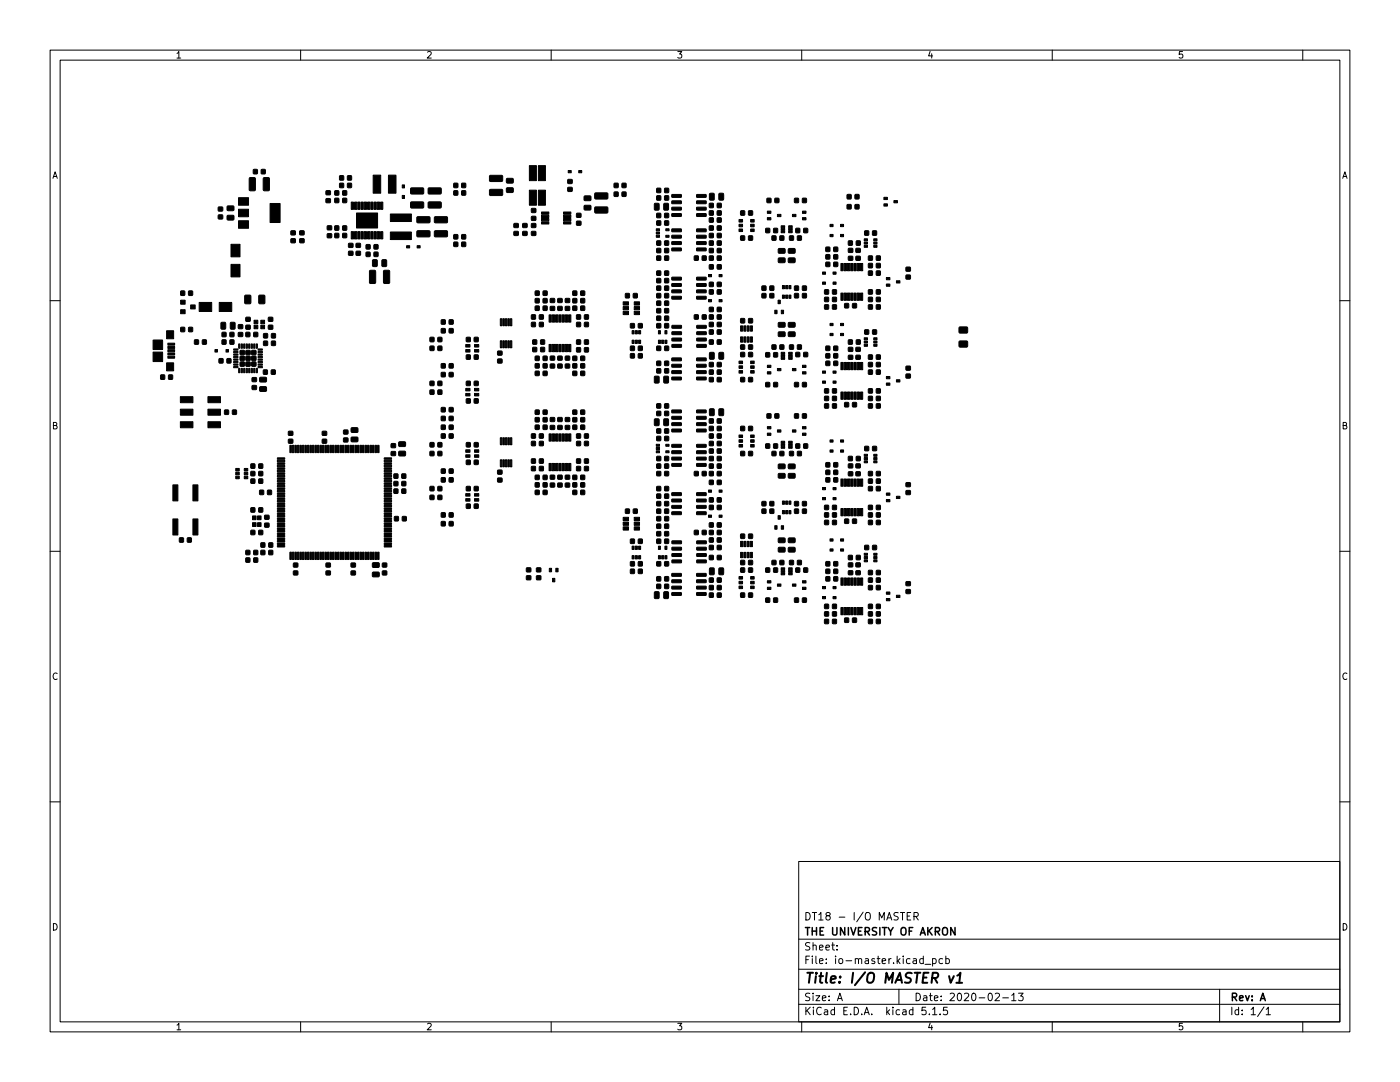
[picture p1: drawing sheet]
<svg xmlns="http://www.w3.org/2000/svg" width="279mm" height="216mm" viewBox="0 0 279 216" stroke-linecap="round" stroke-linejoin="round" font-family="sans-serif">
<defs><g id="words">
<text font-size="2.8" x="160.4" y="196.2">Title: I/O MASTER v1</text>
<g font-size="2.1">
<text x="160.4" y="183.6">DT18 - I/O MASTER</text>
<text x="160.4" y="189.7">Sheet:</text>
<text x="160.4" y="186.7">THE UNIVERSITY OF AKRON</text>
<text x="160.4" y="192.4">File: io-master.kicad_pcb</text>
<text x="160.4" y="202.5">KiCad E.D.A. kicad 5.1.5</text>
<text x="160.4" y="199.7">Size: A</text>
<text x="182.4" y="199.7">Date: 2020-02-13</text>
<text x="245.4" y="199.7">Rev: A</text>
<text x="245.4" y="202.5">Id: 1/1</text>
</g>
<g font-size="1.8">
<text x="35" y="11.6">1</text>
<text x="85" y="11.6">2</text>
<text x="135" y="11.6">3</text>
<text x="185" y="11.6">4</text>
<text x="235" y="11.6">5</text>
<text x="10.3" y="35.6">A</text>
<text x="267.7" y="35.6">A</text>
<text x="10.3" y="85.7">B</text>
<text x="267.7" y="85.7">B</text>
<text x="10.3" y="135.6">C</text>
<text x="267.7" y="135.6">C</text>
<text x="10.3" y="185.7">D</text>
<text x="267.7" y="185.7">D</text>
<text x="35" y="205.6">1</text>
<text x="85" y="205.6">2</text>
<text x="135" y="205.6">3</text>
<text x="185" y="205.6">4</text>
<text x="235" y="205.6">5</text>
</g>
</g></defs>
<g fill="none" stroke="#000" stroke-width=".2">
<path d="M10 10h259.4v195.9h-259.4zM12 12h255.4v191.9h-255.4zM60 10v2M110 10v2M160 10v2M210 10v2M260 10v2M10 60h2M267.4 60h2M10 110h2M267.4 110h2M10 160h2"/>
<path d="M267.4 160h2M159.4 171.9h108v32h-108zM159.4 197.4h108M159.4 193.4h108M159.4 187.4h108M167 189.4v.2M167 188.7v.1M167.1 199.7l.5-1.5 .5 1.5M167.3 199.2h.7M179.4 197.4v3M179.7 182.1h.8M180.1 182.1v1.5"/>
<path d="M181 182.8h.5M181.8 182.1h-.8v1.5h.8M182.4 182.9l.7-.1 .2-.2-.1-.4-.2-.1h-.6v1.5M182.8 182.9l.5 .7M184.6 192.4h1.2M186.1 191.4l.4-.1 .3 .3-.1 .6h-.6M186.1 191.3v1.5M188.1 191.4l-.4-.1-.3 .3 .1 .6h.6M188.8 191.4l.4-.1 .3 .3-.2 .6h-.5M188.8 190.8v1.5M198.6 198.3l.6-.1 .3 .4-1 1.1h1M200.1 199.1h1.2"/>
<path d="M201.9 198.6l.4-.4v1.5M201.9 199.7h.9M203.3 198.2h.9l-.5 .5 .4 .2v.6l-.2 .2-.6-.2M243.4 197.4v6.5M60 203.9v2M110 203.9v2M159.4 200.4h108M160 203.9v2M184.8 201h-.8v.7l.2-.2 .5 .1 .1 .2v.5l-.3 .2-.5-.2M185.5 202.3v.2M186.1 201.4l.4-.4v1.5M186.1 202.5h.9"/>
<path d="M187.6 202.3v.2M189 201h-.7v.7l.2-.2 .5 .1 .1 .2-.1 .5-.2 .2-.5-.2M210 203.9v2M252.3 200.9l-1.3 1.9M252.7 201.4l.4-.4v1.5M252.7 202.5h.8M260 203.9v2"/>
</g>
<path d="M189.4 194.8l.3 1.3 .7-1.3M190.9 196.1h1.1M191 194.7l.7-.6-.3 2" fill="none" stroke="#000" stroke-width=".4"/>
<path d="M190.6 185.1v1.5l-.9-1.5v1.5" fill="none" stroke="#000" stroke-width=".3"/>
<g fill="#000" stroke="#000" stroke-width=".2">
<path d="M49.8 35.5l.9-.1 .3 .2v2.2l-.2 .3h-.8l-.3-.2zM50.6 33.8l.8 .1-.1 .8-.7-.1zM52.2 33.8l.7 .1v.8l-.8-.1zM52.6 35.5l.9-.1 .3 .2v2.2l-.2 .3h-.8l-.3-.2zM65.1 39.7l.8-.1v.8h-.8zM65.1 38.1h.8v.7l-.8 .1zM66.8 38.1h.8v.8h-.8zM66.8 39.6h.8v.8h-.8zM67.8 35.1h.7v.8h-.7zM67.8 36.6h.8l-.1 .8h-.7zM68.4 38.1h.8l-.1 .8h-.7zM68.4 39.6h.8l-.1 .8h-.7z"/>
<path d="M69.4 35.1h.7v.8h-.7zM69.4 36.6h.7v.8h-.7zM74.5 34.9h1.5v3.7h-1.5zM77.5 34.9h1.5v3.7h-1.5zM80.3 36.9h.4v.6h-.4zM80.3 39h.4v.6h-.4zM82 37.5h2.4l.2 .2v.9l-.3 .1h-2.2l-.2-.2zM85.5 37.5h2.4l.2 .2v.9l-.3 .1h-2.2l-.2-.2zM90.6 36.6h.8l-.1 .8h-.7zM90.6 38.1h.8l-.1 .8h-.7zM92.2 36.6h.7v.8h-.8zM92.2 38.1h.7v.8h-.7z"/>
<path d="M97.7 35h2.5l.1 .2v.9l-.2 .1h-2.3l-.1-.2zM97.7 37.8h2.5l.1 .2v.9l-.2 .1h-2.3l-.1-.2zM101.1 35.6h1.2l.1 .8-1.2 .1zM101.1 37.5h1.2l.1 .8-1.2 .1zM105.7 37.9h1.4v3h-1.4zM105.7 33h1.4v3h-1.4zM107.5 37.9h1.3v3h-1.3zM107.5 33h1.3v3h-1.3zM113.4 34h.6v.5h-.6zM113.3 35.8h.8l.1 .8h-.8zM113.3 37.4h.8l.1 .7-.8 .1zM115.5 34h.6v.5h-.6z"/>
<path d="M116.6 39.1h1.2l.1 .8-1.2 .1zM118.7 38.5h2.5l.1 .2v.9l-.2 .1h-2.3l-.1-.2zM122.6 36.6h.8l-.1 .8h-.7zM122.6 38.3l.8 .1-.1 .8-.7-.1zM124.2 36.6h.7v.8h-.8zM124.2 38.3l.7 .1v.8l-.8-.1zM131.1 39.1h.7v.8h-.7zM131.1 37.6h.8l-.1 .8h-.7zM132.7 39.1h.7v.8h-.7zM132.7 37.6h.7v.8h-.8zM134.1 38.8h1.8l.1 .5-.1 .1h-1.7l-.1-.1zM139 38.8h1.8l.1 .5-.1 .1h-1.7l-.1-.1z"/>
<path d="M141.6 38.6l.9 .1-.1 1.2-.8-.1zM143.5 38.6l.9 .1-.1 1.2-.8-.1zM153.1 39.6h.8l-.1 .8h-.7zM154.7 39.6h.7v.8h-.8zM158.6 39.6h.8l-.1 .8h-.7zM160.2 39.6h.7v.8h-.8zM169.1 38.8l.8 .1-.1 .8-.7-.1zM170.7 38.8l.7 .1v.8l-.8-.1zM176.4 39.4h.7v.4h-.7zM36.1 58.1h.8l-.1 .8h-.7zM37.7 58.1h.7v.8h-.8zM43.6 41.3h.8v.8h-.8z"/>
<path d="M43.6 42.9h.8v.7l-.8 .1zM45.4 41.1h1.2l.1 .8-1.3 .1zM45.4 43h1.2l.1 .8-1.3 .1zM47.6 41.7h2v1.6h-2zM47.6 44h2v1.6h-2zM47.6 39.5h2v1.4h-2zM46.1 48.7h1.8v2.6h-1.8zM46.1 52.7h1.8v2.6h-1.8zM48.9 58.9h.9l.2 .1 .1 1.4-.1 .2-1.1-.1zM51.7 58.9h.9l.2 .1 .1 1.4-.1 .2-1.1-.1zM53.9 40.6h2v3.8h-2zM58.1 47.7l.8-.1v.8h-.8z"/>
<path d="M58.1 46.1h.8v.7l-.8 .1zM59.8 46.1h.8l.1 .7-.8 .1zM59.8 47.7l.8-.1 .1 .8h-.8zM65.3 45.1h.8l.1 .7-.8 .1zM65.3 46.7l.8-.1 .1 .8h-.8zM66.8 45.1h.8v.8h-.8zM66.8 46.6h.8v.8h-.8zM68.4 45.1h.8l-.1 .8h-.7zM68.4 46.6h.8l-.1 .8h-.7zM70.1 40.3h.5v1.5h-.5zM70.1 46.2h.5v1.5h-.5zM69.6 48.6h.8v.7l-.8 .1z"/>
<path d="M69.6 50.2l.8-.1v.8h-.8zM70.7 40.3h.5v1.5h-.5zM70.7 46.2h.5v1.5h-.5zM71.1 42.5h4.3v3h-4.3zM71.3 42.6h1.1v1.3h-1.1zM71.3 44.2h1.1v1.1h-1.1zM71.4 40.3h.4v1.5h-.4zM71.4 46.2h.4v1.5h-.4zM71.1 50.2l.8-.1v.8h-.8zM71.1 48.6h.8v.7l-.8 .1zM72 40.3h.5v1.5h-.5zM72 46.2h.5v1.5h-.5z"/>
<path d="M72.7 42.6h1.1v1.3h-1.1zM72.7 44.2h1.1v1.1h-1.1zM72.7 40.3h.4v1.5h-.4zM72.7 46.2h.4v1.5h-.4zM73.4 40.3h.4v1.5h-.4zM73.4 46.2h.4v1.5h-.4zM73.1 48.8l.8 .1-.1 .8-.7-.1zM73.1 50.3l.8 .1-.1 .8-.7-.1zM74 40.3h.4v1.5h-.4zM74 46.2h.4v1.5h-.4zM74.1 44.2h1.1v1.1h-1.1zM74.1 42.6h1.1v1.3h-1.1z"/>
<path d="M74.7 40.3h.4v1.5h-.4zM74.7 46.2h.4v1.5h-.4zM73.8 54l.9-.1 .3 .2v2.2l-.2 .3h-.8l-.3-.2zM74.4 51.9h.9l-.1 1.3-.8-.1zM74.7 48.8l.7 .1v.8l-.8-.1zM74.7 50.3l.7 .1v.8l-.8-.1zM75.3 40.3h.4v1.5h-.4zM75.3 46.2h.4v1.5h-.4zM76 40.3h.4v1.5h-.4zM76 46.2h.4v1.5h-.4zM76.3 51.9h.8v1.3l-.9-.1zM76.6 54l.9-.1 .3 .2v2.2l-.2 .3h-.8l-.3-.2z"/>
<path d="M81.1 49h.6v.5h-.6zM77.9 46.3h4.2v1.5h-4.2zM77.9 42.7h4.2v1.5h-4.2zM83.3 49h.5v.5h-.5zM82 40.3h2.4l.2 .2v.9l-.3 .1h-2.2l-.2-.2zM83.2 43.3l2.5-.1 .1 .3v.8l-.2 .2h-2.3l-.1-.3zM83.2 46.1l2.5-.1 .1 .3v.8l-.2 .2h-2.3l-.1-.3zM85.5 40.3h2.4l.2 .2v.9l-.3 .1h-2.2l-.2-.2zM86.7 43.3l2.5-.1 .1 .3v.8l-.2 .2h-2.3l-.1-.3zM86.7 46.1l2.5-.1 .1 .3v.8l-.2 .2h-2.3l-.1-.3zM90.6 46.8l.8 .1-.1 .8-.7-.1zM90.6 48.3l.8 .1-.1 .8-.7-.1z"/>
<path d="M92.2 46.8l.7 .1v.8l-.8-.1zM92.2 48.3l.7 .1v.8l-.8-.1zM102.6 46.2h.8v.7l-.8 .1zM102.6 44.6h.8v.8h-.8zM104.3 46.2h.8l.1 .7-.8 .1zM104.3 44.6h.8l.1 .8h-.8zM106.1 41.6h.8v.8h-.8zM106.1 43.2h.8v.7l-.8 .1zM106.1 46.2h.8v.7l-.8 .1zM106.1 44.6h.8v.8h-.8zM106.8 58.1h.8v.8h-.8zM106.8 59.6h.8v.8h-.8z"/>
<path d="M108.1 42.3h1.4v.4h-1.4zM108.1 42.9h1.4v.5h-1.4zM108.1 43.6h1.4v.4h-1.4zM108.1 44.3h1.4v.4h-1.4zM108.4 58.1h.8l-.1 .8h-.7zM108.4 59.6h.8l-.1 .8h-.7zM109.8 59.6h.8l.1 .7-.8 .1zM111.3 59.6h.8l.1 .7-.8 .1zM112.5 44.3h1.4v.4h-1.4zM112.5 43.6h1.4v.4h-1.4zM112.5 42.9h1.4v.5h-1.4zM112.5 42.3h1.4v.4h-1.4z"/>
<path d="M112.8 59.6h.8l.1 .7-.8 .1zM114.3 58.1h.8v.8h-.8zM114.3 59.6h.8v.8h-.8zM115.1 44.2l.8-.1v.8h-.8zM115.1 42.6h.8v.7l-.8 .1zM115.9 58.1h.8l-.1 .8h-.7zM115.9 59.6h.8l-.1 .8h-.7zM116.6 41h1.2l.1 .8-1.2 .1zM118.7 41.3h2.5l.1 .2v.9l-.2 .1h-2.3l-.1-.2zM124.8 58.6h.8v.8h-.8zM126.4 58.6h.8l-.1 .8h-.7zM131 46.3h.6v.4h-.6z"/>
<path d="M131 47h.6v.3h-.6zM131 45.6h.6v.4h-.6zM130.6 40.6l.9 .1-.1 1.2-.8-.1zM131.1 44.1h.7v.8h-.7zM131.1 57.1h.8l-.1 .8h-.7zM131.1 48.1h.7v.8h-.7zM131.1 42.6h.8l-.1 .8h-.7zM131.1 49.6h.8l-.1 .8h-.7zM131.1 51.1h.7v.8h-.7zM131.1 54.1h.8l-.1 .8h-.7zM131.1 55.6h.8l-.1 .8h-.7zM131.1 58.6h.8l-.1 .8h-.7z"/>
<path d="M132.9 45.6h.6v.4h-.6zM132.9 47h.6v.3h-.6zM132.5 40.6l.9 .1-.1 1.2-.8-.1zM132.7 44.1h.7v.8h-.7zM132.7 57.1h.7v.8h-.8zM132.7 48.1h.7v.8h-.7zM132.7 42.6h.7v.8h-.8zM132.7 49.6h.7v.8h-.8zM132.7 51.1h.7v.8h-.7zM132.7 54.1h.7v.8h-.8zM132.7 55.6h.7v.8h-.8zM132.7 58.6h.7v.8h-.8z"/>
<path d="M134.1 49.5h1.8l.1 .4-.1 .2h-1.7l-.1-.2zM134.1 48.2h1.8l.1 .5-.1 .1h-1.7l-.1-.1zM134.1 47l1.8-.1 .1 .5-.1 .1h-1.7l-.1-.1zM134.1 45.7h1.8l.1 .4-.1 .2h-1.7l-.1-.2zM134.1 59.1h1.8l.1 .5-.1 .1h-1.7l-.1-.1zM134.1 57.9l1.8-.1 .1 .5-.1 .1h-1.7l-.1-.1zM134.1 56.6h1.8l.1 .4-.1 .2h-1.7l-.1-.2zM134.1 55.3h1.8l.1 .5-.1 .1h-1.7l-.1-.1zM134.1 40.1h1.8l.1 .4-.1 .2h-1.7l-.1-.2zM134.1 41.4l1.8-.1 .1 .5-.1 .1h-1.7l-.1-.1zM134.1 42.6h1.8l.1 .5-.1 .1h-1.7l-.1-.1zM138.6 51.1h.7v.8h-.7z"/>
<path d="M140.2 51.1h.7v.8h-.8zM139 45.7h1.8l.1 .4-.1 .2h-1.7l-.1-.2zM139 47l1.8-.1 .1 .5-.1 .1h-1.7l-.1-.1zM139 48.2h1.8l.1 .5-.1 .1h-1.7l-.1-.1zM139 49.5h1.8l.1 .4-.1 .2h-1.7l-.1-.2zM139 55.3h1.8l.1 .5-.1 .1h-1.7l-.1-.1zM139 56.6h1.8l.1 .4-.1 .2h-1.7l-.1-.2zM139 57.9l1.8-.1 .1 .5-.1 .1h-1.7l-.1-.1zM139 59.1h1.8l.1 .5-.1 .1h-1.7l-.1-.1zM139 42.6h1.8l.1 .5-.1 .1h-1.7l-.1-.1zM139 41.4l1.8-.1 .1 .5-.1 .1h-1.7l-.1-.1zM139 40.1h1.8l.1 .4-.1 .2h-1.7l-.1-.2z"/>
<path d="M141.4 54.8h.6v.4h-.6zM141.4 59.8h.6v.4h-.6zM141.6 49.6h.8l-.1 .8h-.7zM141.6 56.3l.8 .1-.1 .8-.7-.1zM141.6 51.1h.7v.8h-.7zM141.6 57.8h.7v.9h-.7zM141.6 45.1h.7v.8h-.7zM141.6 46.6h.8l-.1 .8h-.7zM141.6 48.1h.7v.8h-.7zM141.6 52.8h.7v.9h-.7zM141.6 43.5h.8l-.1 .8h-.7zM141.6 42.1h.7v.8h-.7z"/>
<path d="M141.6 40.6h.8l-.1 .8h-.7zM143.2 49.6h.7v.8h-.8zM143.2 56.3l.7 .1v.8l-.8-.1zM143.2 51.1h.7v.8h-.8zM143.2 57.8l.7 .1v.8l-.8-.1zM143.2 45.1h.7v.8h-.8zM143.2 46.6h.7v.8h-.8zM143.2 48.1h.7v.8h-.8zM143.2 52.8l.7 .1v.8l-.8-.1zM143.2 43.5h.7v.8h-.8zM143.2 42.1h.7v.8h-.8zM143.2 40.6h.7v.8h-.8z"/>
<path d="M143.5 54.8h.6v.4h-.6zM143.5 59.8h.6v.4h-.6zM147.5 45.7h.7v.5h-.7zM147.5 44.7h.7v.6h-.7zM147.5 43.8h.7v.5h-.7zM147.8 47.1h.8v.8h-.8zM147.8 42.1h.8v.8h-.8zM149.8 43.8h.7v.5h-.7zM149.8 44.7h.7v.6h-.7zM149.8 45.7h.7v.5h-.7zM149.4 47.1h.8v.8h-.8zM149.4 42.1h.8v.8h-.8z"/>
<path d="M152.1 58.6h.8l-.1 .8h-.7zM152.1 57.1h.8l-.1 .8h-.7zM153.2 42.1h.7v.5h-.7zM153.2 43.4h.7v.5h-.7zM152.8 45.6h.8v.8h-.8zM153.7 58.6h.7v.8h-.8zM153.7 57.1h.7v.8h-.8zM154.1 47.1h.8l-.1 .8h-.7zM154.4 45.6h.8l-.1 .8h-.7zM155.2 42.8h.7v.4h-.7zM155.9 45.6h.7v.4h-.7zM155.9 46h.7v.4h-.7z"/>
<path d="M155.9 45h.7v.5h-.7zM155.7 47.1h.7v.8h-.7zM155.4 51.5h1.2l.1 .8-1.3 .1zM155.4 49.6h1.2l.1 .8-1.3 .1zM156.2 58.9h.4v.6h-.4zM156.2 57h.4v.6h-.4zM156.8 57h.4v.6h-.4zM156.8 58.9h.4v.6h-.4zM157.4 45.6h.7v.4h-.7zM157.4 46h.7v.4h-.7zM157.4 45h.7v.5h-.7zM157.5 58.9h.4v.6h-.4z"/>
<path d="M157.5 57h.4v.6h-.4zM157.6 47.1h.7v.8h-.7zM157.4 51.5h1.2l.1 .8-1.3 .1zM157.4 49.6h1.2l.1 .8-1.3 .1zM158.2 42.8h.7v.4h-.7zM158.6 57.1h.8l-.1 .8h-.7zM158.6 58.6h.8l-.1 .8h-.7zM158.8 45.6h.8v.8h-.8zM159.2 47.1h.7v.8h-.7zM160.2 57.1h.7v.8h-.8zM160.2 58.6h.7v.8h-.8zM160.2 42.1h.7v.5h-.7z"/>
<path d="M160.2 43.4h.7v.5h-.7zM160.4 45.6h.8l-.1 .8h-.7zM164.2 54.3h.5v.4h-.5zM164.2 56.3h.5v.4h-.5zM164.6 57.8l.8 .1-.1 .8h-.7zM164.6 59.3l.8 .1-.1 .8-.7-.1zM164.8 50.8l.8 .1v.8l-.8-.1zM164.8 49.3l.8 .1v.8l-.8-.1zM164.8 52.3l.8 .1v.8l-.8-.1zM165.6 44.8h.7v.4h-.7zM166.3 54.3h.6v.4h-.6zM165.6 46.8h.7v.4h-.7z"/>
<path d="M166.2 57.8h.7v.9h-.7zM166.2 59.3l.7 .1v.8l-.8-.1zM166.3 56.3h.6v.4h-.6zM166.4 50.8l.8 .1-.1 .8-.7-.1zM166.4 49.3l.8 .1-.1 .8-.7-.1zM166.4 52.3l.8 .1-.1 .8-.7-.1zM167.7 44.8h.6v.4h-.6zM167.8 52.6h.5v1.4h-.5zM167.8 58.5h.5v1.4h-.5zM167.7 46.8h.6v.4h-.6zM168.5 52.6h.4v1.4h-.4zM168.5 58.5h.4v1.4h-.4z"/>
<path d="M169.1 52.6h.5v1.4h-.5zM169.1 58.5h.5v1.4h-.5zM169.1 40.8l.8 .1-.1 .8-.7-.1zM169.8 52.6h.4v1.4h-.4zM169.8 58.5h.4v1.4h-.4zM169.3 48.1h.8v.8h-.8zM169.3 49.6h.8l.1 .7-.8 .1zM169.3 51.2l.8-.1 .1 .8h-.8zM170.4 52.6h.5v1.4h-.5zM170.4 58.5h.5v1.4h-.5zM171.1 52.6h.4v1.4h-.4zM171.1 58.5h.4v1.4h-.4z"/>
<path d="M170.7 40.8l.7 .1v.8l-.8-.1zM170.9 48.1h.8l-.1 .8h-.7zM170.8 51.2l.8-.1 .1 .8h-.8zM170.8 49.6h.8l.1 .7-.8 .1zM171.7 52.6h.5v1.4h-.5zM171.7 58.5h.5v1.4h-.5zM172.5 48.3h.6v.4h-.6zM172.5 49h.6v.3h-.6zM172.5 47.6h.6v.4h-.6zM172.6 46.1h.7v.8h-.7zM173.3 57.8h.8v.9h-.8zM173.3 51.1h.8v.8h-.8z"/>
<path d="M173.3 52.6h.8v.8h-.8zM173.3 59.3l.8 .1v.8l-.8-.1zM173.3 54.1h.8v.8h-.8zM174.4 47.6h.6v.4h-.6zM174.4 49h.6v.3h-.6zM174.4 48.3h.6v.4h-.6zM174.2 46.1h.7v.8h-.7zM174.9 57.8l.8 .1-.1 .8-.7-.1zM174.9 51.1h.8l-.1 .8h-.7zM174.9 52.6h.8l-.1 .8h-.7zM174.9 59.3l.8 .1-.1 .8-.7-.1zM174.9 54.1h.8l-.1 .8h-.7z"/>
<path d="M176.4 40.7h.7v.4h-.7zM176.9 56.7h.7v.4h-.7zM176.9 55.4h.7v.4h-.7zM178.4 40h.7v.5h-.7zM178.9 56h.7v.5h-.7zM180.8 54.9h.9v.8h-.9zM180.8 53.3h.9v.8h-.9zM30.6 70.3h1.9v1.8h-1.9zM30.6 67.9h1.9v1.8h-1.9zM32.1 74.8l.8 .1-.1 .8-.7-.1zM33.3 66h1.3v1.6h-1.3zM33.3 72.4h1.3v1.6h-1.3z"/>
<path d="M33.5 68.5h1.4v.4h-1.4zM33.5 69.1h1.4v.4h-1.4zM33.5 69.8h1.4v.4h-1.4zM33.5 70.4h1.4v.4h-1.4zM33.5 71.1h1.4v.4h-1.4zM33.7 74.8h.7v.9h-.7zM36 59.9h.9v.8h-.9zM36 61.8h.9v.8h-.9zM36.1 65.3l.8 .1-.1 .8-.7-.1zM38 60.9h.9v.8h-.9zM37.7 65.3l.7 .1v.8l-.8-.1zM38.8 67.8h.8v.9h-.8z"/>
<path d="M40.4 67.8h.8v.9h-.8zM39.7 60.3h2.6v1.8h-2.6zM42.9 69.7h.5v.6h-.5zM43.7 71.6h.8v.8h-.8zM44.1 64.4h.9l-.1 1.3-.8-.1zM44.3 66.3l.8 .1v.8l-.8-.1zM44.3 67.8h.8v.9h-.8zM45.1 69.7h.5v.6h-.5zM45.3 71.6h.8l-.1 .8h-.7zM43.7 60.3h2.6v1.8h-2.6zM45.9 66.3l.8 .1-.1 .8-.7-.1zM45.9 67.8l.8 .1-.1 .8-.7-.1z"/>
<path d="M46 64.4h.9l-.1 1.3-.8-.1zM46.6 69.6h.8l.1 .2-.8 .1zM46.6 70.1h.8l.1 .2-.8 .1zM46.6 70.6h.8l.1 .2-.8 .1zM46.6 71.1h.8l.1 .2-.8 .1zM46.6 71.6h.8l.1 .2-.8 .1zM46.6 72.1h.8l.1 .2-.8 .1zM46.6 72.6h.8l.1 .2-.8 .1zM46.6 73.1h.8l.1 .2-.8 .1zM47.6 73.5l.3 .1-.1 .8-.2-.1zM47.6 68.6l.3 .1-.1 .8-.2-.1zM47.6 64.8h.8v.7l-.8 .1z"/>
<path d="M47.6 66.4h.8v.7h-.8zM48.1 73.5l.3 .1-.1 .8-.2-.1zM48.1 68.6l.3 .1-.1 .8-.2-.1zM48 70h.7v.7h-.7zM48 71.1h.7v.8h-.7zM48 72.3h.7v.7h-.7zM48.6 73.5l.3 .1-.1 .8-.2-.1zM48.6 68.6l.3 .1-.1 .8-.2-.1zM49.1 73.5l.3 .1-.1 .8-.2-.1zM49.1 68.6l.3 .1-.1 .8-.2-.1zM49.1 66.3l.8 .1-.1 .8-.7-.1zM49.1 70h.8v.7h-.8z"/>
<path d="M49.1 71.1h.8v.8h-.8zM49.1 72.3h.8v.7h-.8zM49.1 64.9h.8v.8h-.8zM49.1 63.3h.8v.8h-.8zM49.6 73.5l.3 .1-.1 .8-.2-.1zM49.6 68.6l.3 .1-.1 .8-.2-.1zM50.1 73.5l.3 .1-.1 .8-.2-.1zM50.1 68.6l.3 .1-.1 .8-.2-.1zM50.7 64.9h.7v.7h-.7zM50.7 63.9h.7v.7h-.7zM50.6 73.5l.3 .1-.1 .8-.2-.1zM50.6 68.6l.3 .1-.1 .8-.2-.1z"/>
<path d="M50.3 70h.7v.7h-.7zM50.3 71.1h.7v.8h-.7zM50.3 72.3h.7v.7h-.7zM50.3 77l.8-.1 .1 .8h-.8zM50.3 75.4h.8l.1 .7h-.8zM50.7 66.3l.7 .1v.8l-.8-.1zM51.1 73.5l.3 .1-.1 .8-.2-.1zM51.1 68.6l.3 .1-.1 .8-.2-.1zM52 64.9h.8v.7h-.8zM52 63.9h.8v.7h-.8zM51.5 73.1h.8l.1 .2-.8 .1zM51.5 72.6h.8l.1 .2-.8 .1z"/>
<path d="M51.5 72.1h.8l.1 .2-.8 .1zM51.5 71.6h.8l.1 .2-.8 .1zM51.5 71.1h.8l.1 .2-.8 .1zM51.5 70.6h.8l.1 .2-.8 .1zM51.5 70.1h.8l.1 .2-.8 .1zM51.5 69.6h.8l.1 .2-.8 .1zM51.9 77.2h1.2l.1 .8-1.3 .1zM51.9 75.3h1.2l.1 .8-1.3 .1zM52.6 73.8h.7v.9h-.7zM52.6 66.6h.8v.8h-.8zM52.6 68.1h.8v.8h-.8zM53.6 63.3h.8v.8h-.8z"/>
<path d="M53.6 64.9h.8v.7l-.8 .1zM54.2 73.8h.7v.9h-.7zM54.2 66.6h.8l-.1 .8h-.7zM54.2 68.1h.8l-.1 .8h-.7zM85.8 77.8l.8 .1v.8l-.8-.1zM85.8 69.1h.8v.8h-.8zM85.8 76.1h.8v.8h-.8zM85.8 67.3l.8 .1v.8l-.8-.1zM87.4 77.8l.8 .1-.1 .8-.7-.1zM87.4 69.1h.8l-.1 .8h-.7zM87.4 76.1h.8l-.1 .8h-.7zM87.4 67.3l.8 .1-.1 .8-.7-.1z"/>
<path d="M88.1 65.6h.8l-.1 .8h-.7zM88.1 74.3l.8 .1-.1 .8-.7-.1zM88.1 72.6h.8l-.1 .8h-.7zM88.1 63.8h.7v.9h-.7zM89.7 65.6h.7v.8h-.8zM89.7 74.3l.7 .1v.8l-.8-.1zM89.7 72.6h.7v.8h-.8zM89.7 63.8h.7v.9h-.7zM93 77.5h.8v.5h-.8zM93 78.5h.8v.5h-.8zM93 69.7h.8v.6h-.8zM93 68.7h.8v.6h-.8z"/>
<path d="M93.1 76.1h.8l-.1 .8h-.7zM93.1 79.6h.8l-.1 .8h-.7zM93.1 67.3l.8 .1-.1 .8-.7-.1zM93.1 70.8h.7v.9h-.7zM94.7 77.5h.8v.5h-.8zM94.7 78.5h.8v.5h-.8zM94.7 69.7h.8v.6h-.8zM94.7 68.7h.8v.6h-.8zM94.7 76.1h.7v.8h-.8zM94.7 79.6h.7v.8h-.8zM94.7 67.3l.7 .1v.8l-.8-.1zM94.7 70.8h.7v.9h-.7z"/>
<path d="M99.3 71.7l.8-.1 .1 .8h-.8zM99.3 70.1h.8l.1 .7-.8 .1zM99.8 68h.3v1.4h-.3zM99.8 63.6h.3v1.4h-.3zM100.4 68h.3v1.4h-.3zM100.4 63.6h.3v1.4h-.3zM100.8 68h.3v1.4h-.3zM100.8 63.6h.3v1.4h-.3zM101.4 68h.3v1.4h-.3zM101.4 63.6h.3v1.4h-.3zM101.8 68h.3v1.4h-.3zM101.8 63.6h.3v1.4h-.3z"/>
<path d="M106.1 64.3l.8 .1-.1 .8-.7-.1zM106.1 62.8h.7v.9h-.7zM106.3 69.3l.8 .1v.8l-.8-.1zM106.3 67.8l.8 .1v.8l-.8-.1zM106.8 74.1h.8v.8h-.8zM106.8 72.6h.8v.8h-.8zM106.8 71.1h.8v.8h-.8zM106.8 61.1h.8v.8h-.8zM107.7 64.3l.7 .1v.8l-.8-.1zM107.7 62.8h.7v.9h-.7zM107.9 69.3l.8 .1-.1 .8-.7-.1zM107.9 67.8h.8v.9h-.8z"/>
<path d="M108.4 74.1h.8l-.1 .8h-.7zM108.4 72.6h.8l-.1 .8h-.7zM108.4 71.1h.8l-.1 .8h-.7zM108.4 61.1h.8l-.1 .8h-.7zM109.6 62.8h.4v1.5h-.4zM109.6 68.7h.4v1.5h-.4zM109.8 71.1h.8l.1 .7-.8 .1zM109.8 72.7l.8-.1 .1 .8h-.8zM109.8 61.2l.8-.1 .1 .8h-.8zM110.2 62.8h.5v1.5h-.5zM110.2 68.7h.5v1.5h-.5zM110.9 62.8h.4v1.5h-.4z"/>
<path d="M110.9 68.7h.4v1.5h-.4zM111.5 62.8h.5v1.5h-.5zM111.5 68.7h.5v1.5h-.5zM111.3 71.1h.8l.1 .7-.8 .1zM111.3 72.7l.8-.1 .1 .8h-.8zM111.3 61.2l.8-.1 .1 .8h-.8zM112.2 62.8h.4v1.5h-.4zM112.2 68.7h.4v1.5h-.4zM112.8 62.8h.5v1.5h-.5zM112.8 68.7h.5v1.5h-.5zM112.8 71.1h.8l.1 .7-.8 .1zM112.8 72.7l.8-.1 .1 .8h-.8z"/>
<path d="M112.8 61.2l.8-.1 .1 .8h-.8zM113.5 62.8h.4v1.5h-.4zM113.5 68.7h.4v1.5h-.4zM114.3 74.1h.8v.8h-.8zM114.3 72.6h.8v.8h-.8zM114.3 71.1h.8v.8h-.8zM114.3 61.1h.8v.8h-.8zM115.1 67.8h.7v.9h-.7zM115.1 64.3l.8 .1-.1 .8-.7-.1zM115.1 69.4h.8l-.1 .8h-.7zM115.1 62.8h.7v.9h-.7zM115.9 74.1h.8l-.1 .8h-.7z"/>
<path d="M115.9 72.6h.8l-.1 .8h-.7zM115.9 71.1h.8l-.1 .8h-.7zM115.9 61.1h.8l-.1 .8h-.7zM116.7 67.8h.7v.9h-.7zM116.7 64.3l.7 .1v.8l-.8-.1zM116.7 69.4h.7v.8h-.8zM116.7 62.8h.7v.9h-.7zM124.4 61.2h1v.6h-1zM124.4 62.1h1v.7h-1zM124.4 60.2h1v.7h-1zM125.8 64.6h.8v.8h-.8zM125.8 69.1h.8v.8h-.8z"/>
<path d="M125.8 70.6h.8v.8h-.8zM126.2 67.9h.3v.6h-.3zM126.2 66h.3v.6h-.3zM126.8 66h.4v.6h-.4zM126.8 67.9h.4v.6h-.4zM126.6 60.2h1v.7h-1zM126.6 61.2h1v.6h-1zM126.6 62.1h1v.7h-1zM127.5 67.9h.3v.6h-.3zM127.5 66h.3v.6h-.3zM127.4 64.6h.8l-.1 .8h-.7zM127.4 69.1h.8l-.1 .8h-.7z"/>
<path d="M127.4 70.6h.8l-.1 .8h-.7zM130.6 75.1l.9 .1-.1 1.2-.8-.1zM131.1 64.6h.8l-.1 .8h-.7zM131.1 69.1h.8l-.1 .8h-.7zM131.1 60.1h.8l-.1 .8h-.7zM131.1 61.6h.8l-.1 .8h-.7zM131.1 63.1h.8l-.1 .8h-.7zM131.1 73.6h.8l-.1 .8h-.7zM131.1 72.1h.8l-.1 .8h-.7zM131.4 66h.4v.6h-.4zM131.4 67.9h.4v.6h-.4zM132.1 67.9h.4v.6h-.4z"/>
<path d="M132.7 66h.4v.6h-.4zM132.7 67.9h.4v.6h-.4zM132.5 75.1l.9 .1-.1 1.2-.8-.1zM132.7 64.6h.7v.8h-.8zM132.7 69.1h.7v.8h-.8zM132.7 60.1h.7v.8h-.8zM132.7 61.6h.7v.8h-.8zM132.7 63.1h.7v.8h-.8zM132.7 73.6h.7v.8h-.8zM132.7 72.1h.7v.8h-.8zM134.1 75.3l1.8-.1 .1 .5-.1 .1h-1.7l-.1-.1zM134.1 74h1.8l.1 .4-.1 .1h-1.7l-.1-.1z"/>
<path d="M134.1 72.7h1.8l.1 .5-.1 .1h-1.7l-.1-.1zM134.1 71.5l1.8-.1 .1 .5-.1 .1h-1.7l-.1-.1zM134.1 65l1.8-.1 .1 .5-.1 .1h-1.7l-.1-.1zM134.1 66.2h1.8l.1 .5-.1 .1h-1.7l-.1-.2zM134.1 67.5h1.8l.1 .4-.1 .1h-1.7l-.1-.1zM134.1 68.8l1.8-.1 .1 .5-.1 .1h-1.7l-.1-.1zM138.6 62.8h.7v.9h-.7zM140.2 62.8l.7 .1v.8l-.8-.1zM139 71.5l1.8-.1 .1 .5-.1 .1h-1.7l-.1-.1zM139 72.7h1.8l.1 .5-.1 .1h-1.7l-.1-.1zM139 74h1.8l.1 .4-.1 .1h-1.7l-.1-.1zM139 75.3l1.8-.1 .1 .5-.1 .1h-1.7l-.1-.1z"/>
<path d="M139.1 68.8l1.8-.1 .1 .5-.2 .1h-1.7l-.1-.1zM139.1 67.5h1.8l.1 .4-.2 .1h-1.7l-.1-.1zM139.1 66.2h1.8l.1 .5-.2 .1h-1.7l-.1-.2zM139.1 65l1.8-.1 .1 .5-.2 .1h-1.7l-.1-.1zM141.6 62.8h.7v.9h-.7zM141.6 65.8h.7v.9h-.7zM141.6 64.3l.8 .1-.1 .8-.7-.1zM141.6 67.8h.7v.9h-.7zM141.6 61.3l.8 .1-.1 .8-.7-.1zM141.6 75.3l.8 .1-.1 .8-.7-.1zM141.6 72.3l.8 .1-.1 .8-.7-.1zM141.6 73.8h.7v.9h-.7z"/>
<path d="M141.6 70.4h.9l-.1 1.3-.8-.1zM143.2 62.8l.7 .1v.8l-.8-.1zM143.2 65.8l.7 .1v.8l-.8-.1zM143.2 64.3l.7 .1v.8l-.8-.1zM143.2 67.8l.7 .1v.8l-.8-.1zM143.2 61.3l.7 .1v.8l-.8-.1zM143.2 75.3l.7 .1v.8l-.8-.1zM143.2 72.3l.7 .1v.8l-.8-.1zM143.2 73.8l.7 .1v.8l-.8-.1zM143.5 70.4h.9l-.1 1.3-.8-.1zM147.5 72h.7v.6h-.7zM147.5 73h.7v.5h-.7z"/>
<path d="M147.5 73.9h.7v.6h-.7zM147.8 67.2h.4v1.1h-.4zM147.8 65h.4v1.1h-.4zM147.8 68.8h.8v.9h-.8zM147.8 70.3l.8 .1v.8l-.8-.1zM147.8 75.3l.8 .1v.8l-.8-.1zM147.8 63.6h.8v.8h-.8zM148.5 67.2h.4v1.1h-.4zM148.5 65h.4v1.1h-.4zM149.1 67.2h.4v1.1h-.4zM149.1 65h.4v1.1h-.4zM149.8 73.9h.7v.6h-.7z"/>
<path d="M149.8 73h.7v.5h-.7zM149.8 72h.7v.6h-.7zM149.4 68.8h.8v.9h-.8zM149.4 70.3l.8 .1-.1 .8-.7-.1zM149.4 75.3l.8 .1-.1 .8-.7-.1zM149.4 63.6h.8l-.1 .8h-.7zM149.8 67.2h.4v1.1h-.4zM149.8 65h.4v1.1h-.4zM153.2 72.9h.7v.4h-.7zM153.2 74.2h.7v.4h-.7zM152.8 76.3l.8 .1v.8l-.8-.1zM152.8 70.4h.8v.8h-.8z"/>
<path d="M154.6 61.9h.5v.7h-.5zM154.1 68.8l.8 .1-.1 .8-.7-.1zM154.4 76.3l.8 .1-.1 .8-.7-.1zM154.4 70.4h.8l-.1 .8h-.7zM155.2 73.5h.7v.5h-.7zM155.3 59.9h.4v.7h-.4zM155.9 70.3h.7v.4h-.7zM155.9 71.3h.7v.4h-.7zM155.9 70.8h.7v.4h-.7zM155.9 61.9h.5v.7h-.5zM155.7 68.8h.7v.9h-.7zM155.4 64.4h1.2l.1 .8-1.3 .1z"/>
<path d="M155.4 66.3l1.2-.1 .1 .9h-1.3zM157.4 70.3h.7v.4h-.7zM157.4 71.3h.7v.4h-.7zM157.4 70.8h.7v.4h-.7zM157.6 68.8h.7v.9h-.7zM157.4 64.4h1.2l.1 .8-1.3 .1zM157.4 66.3l1.2-.1 .1 .9h-1.3zM158.2 73.5h.7v.5h-.7zM158.6 76.3l.8 .1-.1 .8-.7-.1zM158.8 70.3l.8 .1v.8l-.8-.1zM159.2 68.8h.7v.9h-.7zM160.2 76.3l.7 .1v.8l-.8-.1z"/>
<path d="M160.2 72.9h.7v.4h-.7zM160.2 74.2h.7v.4h-.7zM160.4 70.3l.8 .1-.1 .8-.7-.1zM164.2 74h.5v.5h-.5zM164.2 76h.5v.5h-.5zM164.6 60.8h.7v.9h-.7zM164.6 79.1h.8l-.1 .8h-.7zM164.6 77.6h.8l-.1 .8h-.7zM164.8 72.1h.8v.8h-.8zM164.8 69.1h.8v.8h-.8zM164.8 70.6h.8v.8h-.8zM165.6 64.5h.7v.5h-.7z"/>
<path d="M165.6 66.5h.7v.5h-.7zM166.3 74h.6v.5h-.6zM166.2 60.8h.7v.9h-.7zM166.2 79.1h.7v.8h-.8zM166.2 77.6h.7v.8h-.8zM166.3 76h.6v.5h-.6zM166.4 72.1h.8l-.1 .8h-.7zM166.4 69.1h.8l-.1 .8h-.7zM166.4 70.6h.8l-.1 .8h-.7zM167.7 64.5h.6v.5h-.6zM167.8 78.2h.5v1.5h-.5zM167.8 72.3h.5v1.5h-.5z"/>
<path d="M167.7 66.5h.6v.5h-.6zM168.5 78.2h.4v1.5h-.4zM168.5 72.3h.4v1.5h-.4zM169.1 78.2h.5v1.5h-.5zM169.1 72.3h.5v1.5h-.5zM168.6 60.6h.8l-.1 .8h-.7zM169.8 78.2h.4v1.5h-.4zM169.8 72.3h.4v1.5h-.4zM169.3 67.8h.8v.9h-.8zM169.3 70.9h.8l.1 .7-.8 .1zM169.3 69.3h.8l.1 .8h-.8zM170.4 78.2h.5v1.5h-.5z"/>
<path d="M170.4 72.3h.5v1.5h-.5zM170.2 60.6h.7v.8h-.8zM171.1 78.2h.4v1.5h-.4zM171.1 72.3h.4v1.5h-.4zM170.8 69.3h.8l.1 .8h-.8zM170.8 70.9h.8l.1 .7-.8 .1zM170.9 67.8l.8 .1-.1 .8-.7-.1zM171.7 78.2h.5v1.5h-.5zM171.7 72.3h.5v1.5h-.5zM172.5 67.4h.6v.4h-.6zM172.5 68.7h.6v.4h-.6zM172.5 68h.6v.4h-.6z"/>
<path d="M172.6 65.8h.7v.9h-.7zM173.3 72.3l.8 .1v.8l-.8-.1zM173.3 73.8h.8v.9h-.8zM173.3 77.6h.8v.8h-.8zM173.3 79.1h.8v.8h-.8zM173.3 70.8h.8v.9h-.8zM173.3 60.8h.8v.9h-.8zM174.4 68h.6v.4h-.6zM174.4 68.7h.6v.4h-.6zM174.4 67.4h.6v.4h-.6zM174.2 65.8h.7v.9h-.7zM174.9 72.3l.8 .1-.1 .8-.7-.1z"/>
<path d="M174.9 73.8l.8 .1-.1 .8-.7-.1zM174.9 77.6h.8l-.1 .8h-.7zM174.9 79.1h.8l-.1 .8h-.7zM174.9 70.8l.8 .1-.1 .8-.7-.1zM174.9 60.8l.8 .1-.1 .8-.7-.1zM176.9 75.1h.7v.5h-.7zM176.9 76.4h.7v.5h-.7zM178.9 75.8h.7v.4h-.7zM180.8 73.1h.9v.7h-.9zM180.8 74.7l.8-.1 .1 .8h-.8zM191.4 68.1h1.6l.1 1.1-.2 .1-1.4-.1-.1-.2zM191.4 65.3h1.6l.1 1.1-.2 .1-1.4-.1-.1-.2z"/>
<path d="M34.5 96.8h1v3.2h-1zM36 84.1h2.5v1.3h-2.5zM36 81.7h2.5v1.1h-2.5zM36 79.1h2.5v1.3h-2.5zM38.5 96.8h1v3.2h-1zM41.5 84.1h2.5v1.3h-2.5zM41.5 81.7h2.5v1.1h-2.5zM41.5 79.1h2.5v1.3h-2.5zM44.8 81.8l.8 .1v.8l-.8-.1zM46.4 81.8h.8v.9h-.8zM47 94.3h.7v.4h-.7zM47 95h.7v.5h-.7z"/>
<path d="M47 93.5h.7v.5h-.7zM48.7 95h.7v.5h-.7zM48.7 94.3h.7v.4h-.7zM48.7 93.5h.7v.5h-.7zM50.1 94.1h.8l-.1 .8h-.7zM50.1 95.6h.8l-.1 .8h-.7zM50.1 92.6h.8l-.1 .8h-.7zM51.7 94.1h.7v.8h-.8zM51.7 95.6h.7v.8h-.8zM51.7 92.6h.7v.8h-.8zM51.8 97.8l.8 .1v.8l-.8-.1zM53.4 97.8l.8 .1-.1 .8-.7-.1z"/>
<path d="M55.4 91.4h1.4v.2h-1.4zM55.4 91.9h1.4v.2h-1.4zM55.4 92.4h1.4v.2h-1.4zM55.4 92.9h1.4v.2h-1.4zM55.4 93.4h1.4v.2h-1.4zM55.4 93.9h1.4v.2h-1.4zM55.4 94.4h1.4v.2h-1.4zM55.4 94.9h1.4v.2h-1.4zM55.4 95.4h1.4v.2h-1.4zM55.4 95.9h1.4v.2h-1.4zM55.4 96.4h1.4v.2h-1.4zM55.4 96.9h1.4v.2h-1.4z"/>
<path d="M55.4 97.4h1.4v.2h-1.4zM55.4 97.9h1.4v.2h-1.4zM55.4 98.4h1.4v.2h-1.4zM55.4 98.9h1.4v.2h-1.4zM55.4 99.4h1.4v.2h-1.4zM55.4 99.9h1.4v.2h-1.4zM57.9 88.9h.2v1.4h-.2zM57.6 86.1h.8v.7l-.8 .1zM57.6 87.7l.8-.1v.8h-.8zM58.4 88.9h.2v1.4h-.2zM58.9 88.9h.2v1.4h-.2zM59.4 88.9h.2v1.4h-.2z"/>
<path d="M59.9 88.9h.2v1.4h-.2zM60.4 88.9h.2v1.4h-.2zM60.9 88.9h.2v1.4h-.2zM61.4 88.9h.2v1.4h-.2zM61.9 88.9h.2v1.4h-.2zM62.4 88.9h.2v1.4h-.2zM62.9 88.9h.2v1.4h-.2zM63.4 88.9h.2v1.4h-.2zM63.9 88.9h.2v1.4h-.2zM64.4 88.9h.2v1.4h-.2zM64.3 86.1h.8l.1 .7-.8 .1zM64.3 87.7l.8-.1 .1 .8h-.8z"/>
<path d="M64.9 88.9h.2v1.4h-.2zM65.4 88.9h.2v1.4h-.2zM65.9 88.9h.2v1.4h-.2zM66.4 88.9h.2v1.4h-.2zM66.9 88.9h.2v1.4h-.2zM67.4 88.9h.2v1.4h-.2zM67.9 88.9h.2v1.4h-.2zM68.4 88.9h.2v1.4h-.2zM68.9 88.9h.2v1.4h-.2zM68.6 85.8h.8v.8h-.8zM68.6 87.4h.8v.7l-.8 .1zM69.4 88.9h.2v1.4h-.2z"/>
<path d="M69.9 88.9h.2v1.4h-.2zM70.4 88.9h.2v1.4h-.2zM70.9 88.9h.2v1.4h-.2zM70.1 87.3l1.2-.1 .1 .9h-1.2zM70.1 85.4h1.2l.1 .8-.2 .1h-1zM71.4 88.9h.2v1.4h-.2zM71.9 88.9h.2v1.4h-.2zM72.4 88.9h.2v1.4h-.2zM72.9 88.9h.2v1.4h-.2zM73.4 88.9h.2v1.4h-.2zM73.9 88.9h.2v1.4h-.2zM74.4 88.9h.2v1.4h-.2z"/>
<path d="M74.9 88.9h.2v1.4h-.2zM75.4 88.9h.2v1.4h-.2zM76.7 99.9h1.4v.2h-1.4zM76.7 99.4h1.4v.2h-1.4zM76.7 98.9h1.4v.2h-1.4zM76.7 98.4h1.4v.2h-1.4zM76.7 97.9h1.4v.2h-1.4zM76.7 97.4h1.4v.2h-1.4zM76.7 96.9h1.4v.2h-1.4zM76.7 96.4h1.4v.2h-1.4zM76.7 95.9h1.4v.2h-1.4zM76.7 95.4h1.4v.2h-1.4z"/>
<path d="M76.7 94.9h1.4v.2h-1.4zM76.7 94.4h1.4v.2h-1.4zM76.7 93.9h1.4v.2h-1.4zM76.7 93.4h1.4v.2h-1.4zM76.7 92.9h1.4v.2h-1.4zM76.7 92.4h1.4v.2h-1.4zM76.7 91.9h1.4v.2h-1.4zM76.7 91.4h1.4v.2h-1.4zM78.1 90.1h.8v.8h-.8zM78.1 88.6l.8-.1v.8h-.8zM78.6 97.6h.8v.8h-.8zM78.6 94.6h.8v.8h-.8z"/>
<path d="M78.6 96.1h.8v.8h-.8zM79.6 88.2h1.2l.1 .8-1.2 .1zM79.6 90.1h1.2l.1 .8h-1.2zM80.2 97.6h.8v.8h-.8zM80.2 94.6h.8v.8h-.8zM80.2 96.1h.8l-.1 .8h-.7zM85.8 88.3l.8 .1v.8l-.8-.1zM85.8 98.8l.8 .1v.8l-.8-.1zM85.8 90.1h.8v.8h-.8zM85.8 97.1h.8v.8h-.8zM87.4 88.3l.8 .1-.1 .8-.7-.1zM87.4 98.8l.8 .1-.1 .8-.7-.1z"/>
<path d="M87.4 90.1h.8l-.1 .8h-.7zM87.4 97.1h.8l-.1 .8h-.7zM88.1 95.3l.8 .1-.1 .8-.7-.1zM88.1 84.8l.8 .1-.1 .8-.7-.1zM88.1 86.6h.8l-.1 .8h-.7zM88.1 93.6h.7v.8h-.7zM88.1 81.3l.8 .1-.1 .8-.7-.1zM88.1 83.1h.8l-.1 .8h-.7zM89.7 95.3l.7 .1v.8l-.8-.1zM89.7 84.8l.7 .1v.8l-.8-.1zM89.7 86.6h.7v.8h-.7zM89.7 93.6h.7v.8h-.7z"/>
<path d="M89.7 81.3l.7 .1v.8l-.8-.1zM89.7 83.1h.7v.8h-.8zM93 98.5h.8v.5h-.8zM93 89.7h.8v.6h-.8zM93 90.7h.8v.6h-.8zM93.1 97.1h.8l-.1 .8h-.7zM93.1 88.3l.8 .1-.1 .8-.7-.1zM93.1 91.8l.8 .1-.1 .8-.7-.1zM94.7 98.5h.8v.5h-.8zM94.7 89.7h.8v.6h-.8zM94.7 90.7h.8v.6h-.8zM94.7 97.1h.7v.8h-.8z"/>
<path d="M94.7 88.3l.7 .1v.8l-.8-.1zM94.7 91.8l.7 .1v.8l-.8-.1zM99.3 93.8h.8l.1 .8h-.8zM99.3 95.4h.8l.1 .7-.8 .1zM99.8 87.4h.3v1.3h-.3zM99.8 91.7h.3v1.4h-.3zM100.4 87.4h.3v1.3h-.3zM100.4 91.7h.3v1.4h-.3zM100.8 87.4h.3v1.3h-.3zM100.8 91.7h.3v1.4h-.3zM101.4 87.4h.3v1.3h-.3zM101.4 91.7h.3v1.4h-.3z"/>
<path d="M101.8 87.4h.3v1.3h-.3zM101.8 91.7h.3v1.4h-.3zM106.1 86.6h.8l-.1 .8h-.7zM106.1 93.1h.8l-.1 .8h-.7zM106.1 88.1h.8l-.1 .8h-.7zM106.1 91.6h.7v.8h-.7zM106.8 84.8l.8 .1v.8l-.8-.1zM106.8 94.8l.8 .1v.8l-.8-.1zM106.8 83.3l.8 .1v.8l-.8-.1zM106.8 81.8h.8v.9h-.8zM106.8 96.3l.8 .1v.8l-.8-.1zM106.8 97.8l.8 .1v.8l-.8-.1z"/>
<path d="M107.7 86.6h.7v.8h-.7zM107.7 93.1h.7v.8h-.8zM107.7 88.1h.7v.8h-.8zM107.7 91.6h.7v.8h-.7zM108.4 84.8l.8 .1-.1 .8-.7-.1zM108.4 94.8l.8 .1-.1 .8-.7-.1zM108.4 83.3l.8 .1-.1 .8-.7-.1zM108.4 81.8l.8 .1-.1 .8-.7-.1zM108.4 96.3l.8 .1-.1 .8-.7-.1zM108.4 97.8l.8 .1-.1 .8-.7-.1zM109.6 92.5h.4v1.4h-.4zM109.6 86.6h.4v1.4h-.4z"/>
<path d="M109.8 83.3h.8l.1 .8h-.8zM109.8 84.9h.8l.1 .7-.8 .1zM109.8 96.4h.8l.1 .7-.8 .1zM109.8 94.8h.8l.1 .8h-.8zM110.2 92.5h.5v1.4h-.5zM110.2 86.6h.5v1.4h-.5zM110.9 92.5h.4v1.4h-.4zM110.9 86.6h.4v1.4h-.4zM111.5 92.5h.5v1.4h-.5zM111.5 86.6h.5v1.4h-.5zM111.3 83.3h.8l.1 .8h-.8zM111.3 84.9h.8l.1 .7-.8 .1z"/>
<path d="M111.3 96.4h.8l.1 .7-.8 .1zM111.3 94.8h.8l.1 .8h-.8zM112.2 92.5h.4v1.4h-.4zM112.2 86.6h.4v1.4h-.4zM112.8 92.5h.5v1.4h-.5zM112.8 86.6h.5v1.4h-.5zM112.8 83.3h.8l.1 .8h-.8zM112.8 84.9h.8l.1 .7-.8 .1zM112.8 96.4h.8l.1 .7-.8 .1zM112.8 94.8h.8l.1 .8h-.8zM113.5 92.5h.4v1.4h-.4zM113.5 86.6h.4v1.4h-.4z"/>
<path d="M114.3 84.8l.8 .1v.8l-.8-.1zM114.3 94.8l.8 .1v.8l-.8-.1zM114.3 83.3l.8 .1v.8l-.8-.1zM114.3 81.8l.8 .1v.8l-.8-.1zM114.3 96.3l.8 .1v.8l-.8-.1zM114.3 97.8l.8 .1v.8l-.8-.1zM115.1 86.6h.8l-.1 .8h-.7zM115.1 93.1h.8l-.1 .8h-.7zM115.1 88.1h.8l-.1 .8h-.7zM115.1 91.6h.7v.8h-.7zM115.9 84.8l.8 .1-.1 .8-.7-.1zM115.9 94.8l.8 .1-.1 .8-.7-.1z"/>
<path d="M115.9 83.3l.8 .1-.1 .8-.7-.1zM115.9 81.8h.8v.9h-.8zM115.9 96.3l.8 .1-.1 .8-.7-.1zM115.9 97.8l.8 .1-.1 .8-.7-.1zM116.7 86.6h.7v.8h-.7zM116.7 93.1h.7v.8h-.8zM116.7 88.1h.7v.8h-.8zM116.7 91.6h.7v.8h-.7zM131 88.7h.6v.4h-.6zM131 90h.6v.4h-.6zM131 89.3h.6v.4h-.6zM130.6 83.6l.9 .1-.1 1.2-.8-.1z"/>
<path d="M131.1 82.1h.8l-.1 .8h-.7zM131.1 80.6h.8l-.1 .8h-.7zM131.1 98.6h.7v.8h-.7zM131.1 97.1h.8l-.1 .8h-.7zM131.1 94.1h.8l-.1 .8h-.7zM131.1 92.6h.7v.8h-.7zM131.1 85.6h.8l-.1 .8h-.7zM131.1 91.1h.8l-.1 .8h-.7zM131.1 87.1h.8l-.1 .8h-.7zM132.9 90h.6v.4h-.6zM132.9 88.7h.6v.4h-.6zM132.5 83.6l.9 .1-.1 1.2-.8-.1z"/>
<path d="M132.7 82.1h.7v.8h-.8zM132.7 80.6h.7v.8h-.8zM132.7 98.6h.7v.8h-.7zM132.7 97.1h.7v.8h-.8zM132.7 94.1h.7v.8h-.8zM132.7 92.6h.7v.8h-.7zM132.7 85.6h.7v.8h-.7zM132.7 91.1h.7v.8h-.8zM132.7 87.1h.7v.8h-.8zM134.1 85.6h1.8l.1 .5-.1 .1h-1.7l-.1-.1zM134.1 84.4l1.8-.1 .1 .5-.1 .1h-1.7l-.1-.1zM134.1 83.1h1.8l.1 .4-.1 .2h-1.7l-.1-.2z"/>
<path d="M134.1 81.8h1.8l.1 .5-.1 .1h-1.7l-.1-.1zM134.1 98.3h1.8l.1 .5-.1 .1h-1.7l-.1-.1zM134.1 99.6h1.8l.1 .4-.1 .2h-1.7l-.1-.2zM134.1 88.7h1.8l.1 .4-.1 .2h-1.7l-.1-.2zM134.1 90l1.8-.1 .1 .5-.1 .1h-1.7l-.1-.1zM134.1 91.2h1.8l.1 .5-.1 .1h-1.7l-.1-.1zM134.1 92.5h1.8l.1 .4-.1 .2h-1.7l-.1-.2zM138.6 94.1h.8l-.1 .8h-.7zM140.2 94.1h.7v.8h-.8zM139 81.8h1.8l.1 .5-.1 .1h-1.7l-.1-.1zM139 83.1h1.8l.1 .4-.1 .2h-1.7l-.1-.2zM139 84.4l1.8-.1 .1 .5-.1 .1h-1.7l-.1-.1z"/>
<path d="M139 85.6h1.8l.1 .5-.1 .1h-1.7l-.1-.1zM139 99.6h1.8l.1 .4-.1 .2h-1.7l-.1-.2zM139 98.3h1.8l.1 .5-.1 .1h-1.7l-.1-.1zM139 92.5h1.8l.1 .4-.1 .2h-1.7l-.1-.2zM139 91.2h1.8l.1 .5-.1 .1h-1.7l-.1-.1zM139 90l1.8-.1 .1 .5-.1 .1h-1.7l-.1-.1zM139 88.7h1.8l.1 .4-.1 .2h-1.7l-.1-.2zM141.4 97.8h.6v.4h-.6zM141.6 83.6h.8l-.1 .8h-.7zM141.6 85.1h.8l-.1 .8h-.7zM141.6 86.6h.7v.8h-.7zM141.6 95.8l.8 .1-.1 .8-.7-.1z"/>
<path d="M141.6 91.1h.8l-.1 .8h-.7zM141.6 89.6h.7v.8h-.7zM141.6 88.1h.8l-.1 .8h-.7zM141.6 94.1h.8l-.1 .8h-.7zM141.6 99.3l.8 .1-.1 .8-.7-.1zM141.6 92.6h.7v.8h-.7zM141.6 81.6l.9 .1-.1 1.2-.8-.1zM143.2 83.6h.7v.8h-.8zM143.2 85.1h.7v.8h-.8zM143.2 86.6h.7v.8h-.8zM143.2 95.8l.7 .1v.8l-.8-.1zM143.2 91.1h.7v.8h-.8z"/>
<path d="M143.2 89.6h.7v.8h-.8zM143.2 88.1h.7v.8h-.8zM143.2 94.1h.7v.8h-.8zM143.2 99.3l.7 .1v.8l-.8-.1zM143.2 92.6h.7v.8h-.8zM143.5 97.8h.6v.4h-.6zM143.5 81.6l.9 .1-.1 1.2-.8-.1zM147.5 86.8h.7v.5h-.7zM147.5 87.7h.7v.6h-.7zM147.5 88.7h.7v.5h-.7zM147.8 85.1h.8v.8h-.8zM147.8 90.1h.8v.8h-.8z"/>
<path d="M149.8 88.7h.7v.5h-.7zM149.8 87.7h.7v.6h-.7zM149.8 86.8h.7v.5h-.7zM149.4 85.1h.8l-.1 .8h-.7zM149.4 90.1h.8l-.1 .8h-.7zM153.2 86.4h.7v.5h-.7zM153.2 85.1h.7v.5h-.7zM152.8 88.6h.8v.8h-.8zM153.1 82.6h.8l-.1 .8h-.7zM154.1 90.1h.8l-.1 .8h-.7zM154.4 88.6h.8v.8h-.8zM155.2 85.8h.7v.4h-.7z"/>
<path d="M154.7 82.6h.7v.8h-.8zM155.9 88.1h.7v.3h-.7zM155.9 89.1h.7v.3h-.7zM155.9 88.5h.7v.5h-.7zM155.7 90.1h.7v.8h-.8zM155.4 92.6h1.2l.1 .8-1.3 .1zM155.4 94.5h1.2l.1 .8-.2 .1h-1.1l-.1-.2zM157.4 88.1h.7v.3h-.7zM157.4 89.1h.7v.3h-.7zM157.4 88.5h.7v.5h-.7zM157.6 90.1h.8l-.1 .8h-.7zM157.4 92.6h1.2l.1 .8-1.3 .1z"/>
<path d="M157.4 94.5h1.2l.1 .8-.2 .1h-1.1l-.1-.2zM158.2 85.8h.7v.4h-.7zM158.6 82.6h.8l-.1 .8h-.7zM158.8 88.6h.8v.8h-.8zM159.2 90.1h.7v.8h-.8zM160.2 82.6h.7v.8h-.8zM160.2 86.4h.7v.5h-.7zM160.2 85.1h.7v.5h-.7zM160.4 88.6h.8v.8h-.8zM164.2 97.3h.5v.4h-.5zM164.2 99.3h.5v.4h-.5zM164.6 80.6h.8l-.1 .8h-.7z"/>
<path d="M164.8 95.3l.8 .1v.8l-.8-.1zM164.8 92.3l.8 .1v.8l-.8-.1zM164.8 93.8l.8 .1v.8l-.8-.1zM165.6 87.8h.7v.4h-.7zM165.6 89.8h.7v.4h-.7zM166.3 97.3h.6v.4h-.6zM166.2 80.6h.7v.8h-.8zM166.3 99.3h.6v.4h-.6zM166.4 95.3l.8 .1-.1 .8-.7-.1zM166.4 92.3l.8 .1-.1 .8-.7-.1zM166.4 93.8l.8 .1-.1 .8-.7-.1zM167.7 87.8h.6v.4h-.6z"/>
<path d="M167.8 95.6h.5v1.4h-.5zM167.7 89.8h.6v.4h-.6zM168.5 95.6h.4v1.4h-.4zM169.1 95.6h.5v1.4h-.5zM168.6 80.3l.8 .1-.1 .8-.7-.1zM169.8 95.6h.4v1.4h-.4zM169.3 91.1h.8v.8h-.8zM169.3 94.2l.8-.1 .1 .8h-.8zM169.3 92.6h.8l.1 .7-.8 .1zM170.4 95.6h.5v1.4h-.5zM170.2 80.3l.7 .1v.8l-.8-.1zM171.1 95.6h.4v1.4h-.4z"/>
<path d="M170.8 92.6h.8l.1 .7-.8 .1zM170.8 94.2l.8-.1 .1 .8h-.8zM170.9 91.1h.8l-.1 .8h-.7zM171.7 95.6h.5v1.4h-.5zM172.5 90.7h.6v.4h-.6zM172.5 92h.6v.4h-.6zM172.5 91.3h.6v.4h-.6zM172.6 89.1h.8l-.1 .8h-.7zM173.3 97.1h.8v.8h-.8zM173.3 95.6h.8v.8h-.8zM173.3 94.1h.8v.8h-.8zM173.3 80.6h.8v.8h-.8z"/>
<path d="M174.4 91.3h.6v.4h-.6zM174.4 92h.6v.4h-.6zM174.4 90.7h.6v.4h-.6zM174.2 89.1h.7v.8h-.8zM174.9 97.1h.8l-.1 .8h-.7zM174.9 95.6h.8l-.1 .8h-.7zM174.9 94.1h.8l-.1 .8h-.7zM174.9 80.6h.8l-.1 .8h-.7zM176.9 98.4h.7v.4h-.7zM176.9 99.7h.7v.4h-.7zM178.9 99h.7v.5h-.7zM180.8 96.3h.9v.8h-.8z"/>
<path d="M180.8 97.9h.9v.8h-.8zM34.5 103.5h1v3.3h-1zM35.8 107.3l.8 .1v.8l-.8-.1zM37.4 107.3l.8 .1-.1 .8-.7-.1zM38.5 103.5h1v3.3h-1zM49.1 109.8l.8 .1-.1 .8-.7-.1zM49.1 111.3l.8 .1-.1 .8-.7-.1zM50.1 101.3l.8 .1-.1 .8-.7-.1zM50.1 105.8l.8 .1-.1 .8-.7-.1zM50.4 104.3h.7v.8h-.7zM50.4 103h.7v.7h-.7zM50.7 109.8l.7 .1v.8l-.8-.1z"/>
<path d="M50.7 111.3l.7 .1v.8l-.8-.1zM51.4 104.3h.7v.8h-.7zM51.4 103h.7v.7h-.7zM51.7 101.3l.7 .1v.8l-.8-.1zM51.7 105.8l.7 .1v.8l-.8-.1zM52.1 108.3l.8 .1-.1 .8-.7-.1zM52.1 109.8l.8 .1-.1 .8-.7-.1zM52.8 102.8h.9v.8h-.9zM52.8 104.4h.8l.1 .7-.8 .1zM53.7 108.3l.7 .1v.8l-.8-.1zM53.7 109.8l.7 .1v.8l-.8-.1zM55.4 100.4h1.4v.2h-1.4z"/>
<path d="M55.4 100.9h1.4v.2h-1.4zM55.4 101.4h1.4v.2h-1.4zM55.4 101.9h1.4v.2h-1.4zM55.4 102.4h1.4v.2h-1.4zM55.4 102.9h1.4v.2h-1.4zM55.4 103.4h1.4v.2h-1.4zM55.4 103.9h1.4v.2h-1.4zM55.4 104.4h1.4v.2h-1.4zM55.4 104.9h1.4v.2h-1.4zM55.4 105.4h1.4v.2h-1.4zM55.4 105.9h1.4v.2h-1.4zM55.4 106.4h1.4v.2h-1.4z"/>
<path d="M55.4 106.9h1.4v.2h-1.4zM55.4 107.4h1.4v.2h-1.4zM55.4 107.9h1.4v.2h-1.4zM55.4 108.4h1.4v.2h-1.4zM55.4 108.9h1.4v.2h-1.4zM57.9 110.2h.2v1.4h-.2zM58.4 110.2h.2v1.4h-.2zM58.9 110.2h.2v1.4h-.2zM58.6 112.4h.8v.7h-.8zM58.6 114l.8-.1v.8h-.8zM59.4 110.2h.2v1.4h-.2zM59.9 110.2h.2v1.4h-.2z"/>
<path d="M60.4 110.2h.2v1.4h-.2zM60.9 110.2h.2v1.4h-.2zM61.4 110.2h.2v1.4h-.2zM61.9 110.2h.2v1.4h-.2zM62.4 110.2h.2v1.4h-.2zM62.9 110.2h.2v1.4h-.2zM63.4 110.2h.2v1.4h-.2zM63.9 110.2h.2v1.4h-.2zM64.4 110.2h.2v1.4h-.2zM64.9 110.2h.2v1.4h-.2zM65.4 110.2h.2v1.4h-.2zM65.1 112.4h.8v.7h-.8z"/>
<path d="M65.1 114l.8-.1v.8h-.8zM65.9 110.2h.2v1.4h-.2zM66.4 110.2h.2v1.4h-.2zM66.9 110.2h.2v1.4h-.2zM67.4 110.2h.2v1.4h-.2zM67.9 110.2h.2v1.4h-.2zM68.4 110.2h.2v1.4h-.2zM68.9 110.2h.2v1.4h-.2zM69.4 110.2h.2v1.4h-.2zM69.9 110.2h.2v1.4h-.2zM70.4 110.2h.2v1.4h-.2zM70.1 114l.8-.1v.8h-.8z"/>
<path d="M70.1 112.4h.8v.7h-.8zM70.9 110.2h.2v1.4h-.2zM71.4 110.2h.2v1.4h-.2zM71.9 110.2h.2v1.4h-.2zM72.4 110.2h.2v1.4h-.2zM72.9 110.2h.2v1.4h-.2zM73.4 110.2h.2v1.4h-.2zM73.9 110.2h.2v1.4h-.2zM74.4 110.2h.2v1.4h-.2zM74.9 110.2h.2v1.4h-.2zM74.4 112.3h1.2l.1 .8-1.3 .1zM74.4 114.2h1.2l.1 .8-1.3 .1z"/>
<path d="M75.4 110.2h.2v1.4h-.2zM76.3 114l.8-.1 .1 .8h-.8zM76.3 112.4h.8l.1 .7h-.8zM76.7 108.9h1.4v.2h-1.4zM76.7 108.4h1.4v.2h-1.4zM76.7 107.9h1.4v.2h-1.4zM76.7 107.4h1.4v.2h-1.4zM76.7 106.9h1.4v.2h-1.4zM76.7 106.4h1.4v.2h-1.4zM76.7 105.9h1.4v.2h-1.4zM76.7 105.4h1.4v.2h-1.4zM76.7 104.9h1.4v.2h-1.4z"/>
<path d="M76.7 104.4h1.4v.2h-1.4zM76.7 103.9h1.4v.2h-1.4zM76.7 103.4h1.4v.2h-1.4zM76.7 102.9h1.4v.2h-1.4zM76.7 102.4h1.4v.2h-1.4zM76.7 101.9h1.4v.2h-1.4zM76.7 101.4h1.4v.2h-1.4zM76.7 100.9h1.4v.2h-1.4zM76.7 100.4h1.4v.2h-1.4zM78.7 103.1h.8v.8h-.8zM80.3 103.1h.8l-.1 .8h-.7zM88.1 104.1h.8l-.1 .8h-.7z"/>
<path d="M88.1 102.3l.8 .1-.1 .8-.7-.1zM89.7 104.1h.7v.8h-.8zM89.7 102.3l.7 .1v.8l-.8-.1zM93 99.5h.8v.5h-.8zM93.1 100.6h.7v.8h-.7zM94.7 99.5h.8v.5h-.8zM94.7 100.6h.7v.8h-.7zM105.1 113.3h.8v.8h-.8zM105.1 114.9h.8v.7l-.8 .1zM107.1 114.9h.8v.7l-.8 .1zM107.1 113.3h.8v.8h-.8zM109.6 113.4h.5v.7h-.5z"/>
<path d="M110.3 115.4h.4v.7h-.4zM110.9 113.4h.5v.7h-.5zM124.4 103.2h1v.7h-1zM124.4 105.1h1v.7h-1zM124.4 104.2h1v.6h-1zM124.8 101.6h.8v.8h-.8zM125.8 113.6h.8v.8h-.8zM125.8 112.1h.8v.8h-.8zM125.8 107.6h.8v.8h-.8zM126.2 109h.3v.6h-.3zM126.2 110.9h.3v.6h-.3zM126.4 101.6h.8v.8h-.8z"/>
<path d="M126.8 110.9h.4v.6h-.4zM126.8 109h.4v.6h-.4zM126.6 105.1h1v.7h-1zM126.6 104.2h1v.6h-1zM126.6 103.2h1v.7h-1zM127.5 109h.3v.6h-.3zM127.5 110.9h.3v.6h-.3zM127.4 113.6h.8v.8h-.8zM127.4 112.1h.8l-.1 .8h-.7zM127.4 107.6h.8v.8h-.8zM130.6 118.1l.9 .1-.1 1.2-.8-.1zM131.1 115.1h.8l-.1 .8h-.7z"/>
<path d="M131.1 116.6h.8l-.1 .8h-.7zM131.1 101.6h.7v.8h-.7zM131.1 106.1h.8l-.1 .8h-.7zM131.1 104.6h.7v.8h-.7zM131.1 100.1h.8l-.1 .8h-.7zM131.1 103.1h.8l-.1 .8h-.7zM131.1 107.6h.7v.8h-.7zM131.1 112.1h.8l-.1 .8h-.7zM131.4 110.9h.4v.6h-.4zM131.4 109h.4v.6h-.4zM132.1 110.9h.4v.6h-.4zM132.7 110.9h.4v.6h-.4z"/>
<path d="M132.7 109h.4v.6h-.4zM132.5 118.1l.9 .1-.1 1.2-.8-.1zM132.7 115.1h.7v.8h-.8zM132.7 116.6h.7v.8h-.8zM132.7 101.6h.7v.8h-.7zM132.7 106.1h.7v.8h-.8zM132.7 104.6h.7v.8h-.7zM132.7 100.1h.7v.8h-.8zM132.7 103.1h.7v.8h-.8zM132.7 107.6h.7v.8h-.7zM132.7 112.1h.7v.8h-.8zM134.1 114.5l1.8-.1 .1 .5-.1 .1h-1.7l-.1-.1z"/>
<path d="M134.1 115.7h1.8l.1 .5-.1 .1h-1.7l-.1-.2zM134.1 117h1.8l.1 .4-.1 .1h-1.7l-.1-.1zM134.1 118.3l1.8-.1 .1 .5-.1 .1h-1.7l-.1-.1zM134.1 100.9l1.8-.1 .1 .5-.1 .1h-1.7l-.1-.1zM134.1 102.1h1.8l.1 .5-.1 .1h-1.7l-.1-.1zM134.1 111.8l1.8-.1 .1 .5-.1 .1h-1.7l-.1-.1zM134.1 110.5h1.8l.1 .4-.1 .1h-1.7l-.1-.1zM134.1 109.2h1.8l.1 .5-.1 .1h-1.7l-.1-.2zM134.1 108l1.8-.1 .1 .5-.1 .1h-1.7l-.1-.1zM138.6 105.8l.8 .1-.1 .8-.7-.1zM140.2 105.8l.7 .1v.8l-.8-.1zM139 118.3l1.8-.1 .1 .5-.1 .1h-1.7l-.1-.1z"/>
<path d="M139 117h1.8l.1 .4-.1 .1h-1.7l-.1-.1zM139 115.7h1.8l.1 .5-.1 .1h-1.7l-.1-.2zM139 114.5l1.8-.1 .1 .5-.1 .1h-1.7l-.1-.1zM139 102.1h1.8l.1 .5-.1 .1h-1.7l-.1-.1zM139 100.9l1.8-.1 .1 .5-.1 .1h-1.7l-.1-.1zM139.1 108l1.8-.1 .1 .5-.2 .1h-1.7l-.1-.1zM139.1 109.2h1.8l.1 .5-.2 .1h-1.7l-.1-.2zM139.1 110.5h1.8l.1 .4-.2 .1h-1.7l-.1-.1zM139.1 111.8l1.8-.1 .1 .5-.2 .1h-1.7l-.1-.1zM141.4 102.8h.6v.4h-.6zM141.6 116.8l.8 .1-.1 .8-.7-.1zM141.6 115.3l.8 .1-.1 .8-.7-.1z"/>
<path d="M141.6 118.3h.7v.9h-.7zM141.6 104.3l.8 .1-.1 .8-.7-.1zM141.6 100.8l.8 .1-.1 .8-.7-.1zM141.6 110.8l.8 .1-.1 .8-.7-.1zM141.6 107.3l.8 .1-.1 .8-.7-.1zM141.6 105.8l.8 .1-.1 .8-.7-.1zM141.6 108.8l.8 .1-.1 .8-.7-.1zM141.6 113.4h.9l-.1 1.3-.8-.1zM143.2 116.8l.7 .1v.8l-.8-.1zM143.2 115.3l.7 .1v.8l-.8-.1zM143.2 118.3l.7 .1v.8l-.8-.1zM143.2 104.3l.7 .1v.8l-.8-.1z"/>
<path d="M143.2 100.8l.7 .1v.8l-.8-.1zM143.2 110.8l.7 .1v.8l-.8-.1zM143.2 107.3l.7 .1v.8l-.8-.1zM143.2 105.8l.7 .1v.8l-.8-.1zM143.2 108.8l.7 .1v.8l-.8-.1zM143.5 102.8h.6v.4h-.6zM143.5 113.4h.9l-.1 1.3-.8-.1zM147.5 116.9h.7v.6h-.7zM147.5 116h.7v.5h-.7zM147.5 115h.7v.6h-.7zM147.8 108h.4v1.1h-.4zM147.8 110.2h.4v1.1h-.4z"/>
<path d="M147.8 106.6h.8v.8h-.8zM147.8 118.3l.8 .1v.8h-.8zM147.8 113.3l.8 .1v.8l-.8-.1zM147.8 111.8l.8 .1v.8l-.8-.1zM148.5 108h.4v1.1h-.4zM148.5 110.2h.4v1.1h-.4zM149.1 108h.4v1.1h-.4zM149.1 110.2h.4v1.1h-.4zM149.8 115h.7v.6h-.7zM149.8 116h.7v.5h-.7zM149.8 116.9h.7v.6h-.7zM149.4 106.6h.8v.8h-.8z"/>
<path d="M149.4 118.3l.8 .1v.8h-.8zM149.4 113.3l.8 .1-.1 .8-.7-.1zM149.4 111.8l.8 .1-.1 .8-.7-.1zM149.8 108h.4v1.1h-.4zM149.8 110.2h.4v1.1h-.4zM152.1 100.1h.8l-.1 .8h-.7zM152.1 101.6h.8l-.1 .8h-.7zM153.2 117.2h.7v.4h-.7zM153.2 115.9h.7v.4h-.7zM152.8 113.3l.8 .1v.8l-.8-.1zM152.8 119.3l.8 .1v.8h-.8zM153.7 100.1h.7v.8h-.8z"/>
<path d="M153.7 101.6h.7v.8h-.7zM154.6 104.9h.5v.7h-.5zM154.1 111.8l.8 .1-.1 .8-.7-.1zM154.4 113.3l.8 .1-.1 .8-.7-.1zM154.4 119.3l.8 .1v.8h-.8zM155.2 116.5h.7v.5h-.7zM155.3 102.9h.4v.7h-.4zM155.9 113.8h.7v.4h-.7zM155.9 114.3h.7v.4h-.7zM155.9 113.3h.7v.4h-.7zM155.9 104.9h.5v.7h-.5zM155.7 111.8l.7 .1v.8l-.8-.1z"/>
<path d="M155.4 109.3l1.2-.1 .1 .8-.2 .2-1.1-.1-.1-.1zM155.4 107.4h1.2l.1 .8-.2 .1h-1.1l-.1-.2zM156.2 100h.4v.6h-.4zM156.2 101.9h.4v.6h-.4zM156.8 101.9h.4v.6h-.4zM156.8 100h.4v.6h-.4zM157.4 113.8h.7v.4h-.7zM157.4 114.3h.7v.4h-.7zM157.4 113.3h.7v.4h-.7zM157.5 100h.4v.6h-.4zM157.5 101.9h.4v.6h-.4zM157.6 111.8l.8 .1-.1 .8-.7-.1z"/>
<path d="M157.4 109.3l1.2-.1 .1 .8-.2 .2-1.1-.1-.1-.1zM157.4 107.4h1.2l.1 .8-.2 .1h-1.1l-.1-.2zM158.2 116.5h.7v.5h-.7zM158.6 101.6h.7v.8h-.7zM158.6 119.3l.8 .1-.1 .8h-.7zM158.6 100.1h.8l-.1 .8h-.7zM158.8 113.3l.8 .1v.8l-.8-.1zM159.2 111.8l.7 .1v.8l-.8-.1zM160.2 101.6h.7v.8h-.7zM160.2 119.3h.7v.9h-.7zM160.2 100.1h.7v.8h-.8zM160.2 117.2h.7v.4h-.7z"/>
<path d="M160.2 115.9h.7v.4h-.7zM160.4 113.3l.8 .1-.1 .8-.7-.1zM164.2 117h.5v.5h-.5zM164.2 119h.5v.5h-.5zM164.6 103.8l.8 .1-.1 .8-.7-.1zM164.6 102.3l.8 .1-.1 .8-.7-.1zM164.6 100.8l.8 .1-.1 .8-.7-.1zM164.8 113.6h.8v.8h-.8zM164.8 112.1h.8v.8h-.8zM164.8 115.1h.8v.8h-.8zM165.6 107.5h.7v.5h-.7zM166.3 117h.6v.5h-.6z"/>
<path d="M165.6 109.5h.7v.5h-.7zM166.2 103.8l.7 .1v.8l-.8-.1zM166.2 102.3l.7 .1v.8l-.8-.1zM166.2 100.8l.7 .1v.8l-.8-.1zM166.3 119h.6v.5h-.6zM166.4 113.6h.8v.8h-.8zM166.4 112.1h.8l-.1 .8h-.7zM166.4 115.1h.8l-.1 .8h-.7zM167.7 107.5h.6v.5h-.6zM167.8 115.3h.5v1.5h-.5zM167.8 101.5h.5v1.4h-.5zM167.7 109.5h.6v.5h-.6z"/>
<path d="M168.5 115.3h.4v1.5h-.4zM168.5 101.5h.4v1.4h-.4zM169.1 115.3h.5v1.5h-.5zM169.1 101.5h.5v1.4h-.5zM168.6 103.6h.7v.8h-.7zM169.8 115.3h.4v1.5h-.4zM169.8 101.5h.4v1.4h-.4zM169.3 110.8l.8 .1v.8l-.8-.1zM169.3 112.3h.8l.1 .8h-.8zM169.3 113.9h.8l.1 .7-.8 .1zM170.4 115.3h.5v1.5h-.5zM170.4 101.5h.5v1.4h-.5z"/>
<path d="M170.2 103.6h.7v.8h-.7zM171.1 115.3h.4v1.5h-.4zM171.1 101.5h.4v1.4h-.4zM170.9 110.8l.8 .1-.1 .8-.7-.1zM170.8 113.9h.8l.1 .7-.8 .1zM170.8 112.3h.8l.1 .8h-.8zM171.7 115.3h.5v1.5h-.5zM171.7 101.5h.5v1.4h-.5zM172.5 111.1h.6v.4h-.6zM172.5 111.7h.6v.4h-.6zM172.5 110.4h.6v.4h-.6zM172.6 108.8l.8 .1-.1 .8-.7-.1z"/>
<path d="M173.3 115.3l.8 .1v.8l-.8-.1zM173.3 113.8l.8 .1v.8l-.8-.1zM173.3 116.8l.8 .1v.8l-.8-.1zM173.3 103.8l.8 .1v.8l-.8-.1zM173.3 100.8l.8 .1v.8l-.8-.1zM173.3 102.3l.8 .1v.8l-.8-.1zM174.4 110.4h.6v.4h-.6zM174.4 111.7h.6v.4h-.6zM174.4 111.1h.6v.4h-.6zM174.2 108.8l.7 .1v.8l-.8-.1zM174.9 115.3l.8 .1-.1 .8-.7-.1zM174.9 113.8l.8 .1-.1 .8-.7-.1z"/>
<path d="M174.9 116.8l.8 .1-.1 .8-.7-.1zM174.9 103.8l.8 .1-.1 .8-.7-.1zM174.9 100.8l.8 .1-.1 .8-.7-.1zM174.9 102.3l.8 .1-.1 .8-.7-.1zM176.9 119.4h.7v.5h-.7zM176.9 118.1h.7v.5h-.7zM178.9 118.8h.7v.4h-.7zM180.8 117.7h.9v.7h-.8zM180.8 116.1h.9v.7l-.8 .1zM164.6 122.1h.8l-.1 .8h-.7zM164.6 123.6h.8l-.1 .8h-.7zM164.6 120.6h.8l-.1 .8h-.7z"/>
<path d="M166.2 122.1h.7v.8h-.8zM166.2 123.6h.7v.8h-.8zM166.2 120.6h.7v.8h-.8zM167.8 121.2h.5v1.5h-.5zM168.5 121.2h.4v1.5h-.4zM169.1 121.2h.5v1.5h-.5zM168.6 123.3h.7v.9h-.7zM169.8 121.2h.4v1.5h-.4zM170.4 121.2h.5v1.5h-.5zM170.2 123.3h.7v.9h-.7zM171.1 121.2h.4v1.5h-.4zM171.7 121.2h.5v1.5h-.5z"/>
<path d="M173.3 123.6h.8v.8h-.8zM173.3 120.6h.8v.8h-.8zM173.3 122.1h.8v.8h-.8zM174.9 123.6h.8l-.1 .8h-.7zM174.9 120.6h.8l-.1 .8h-.7zM174.9 122.1h.8l-.1 .8h-.7z"/>
</g>
<use href="#words"/>
</svg>
